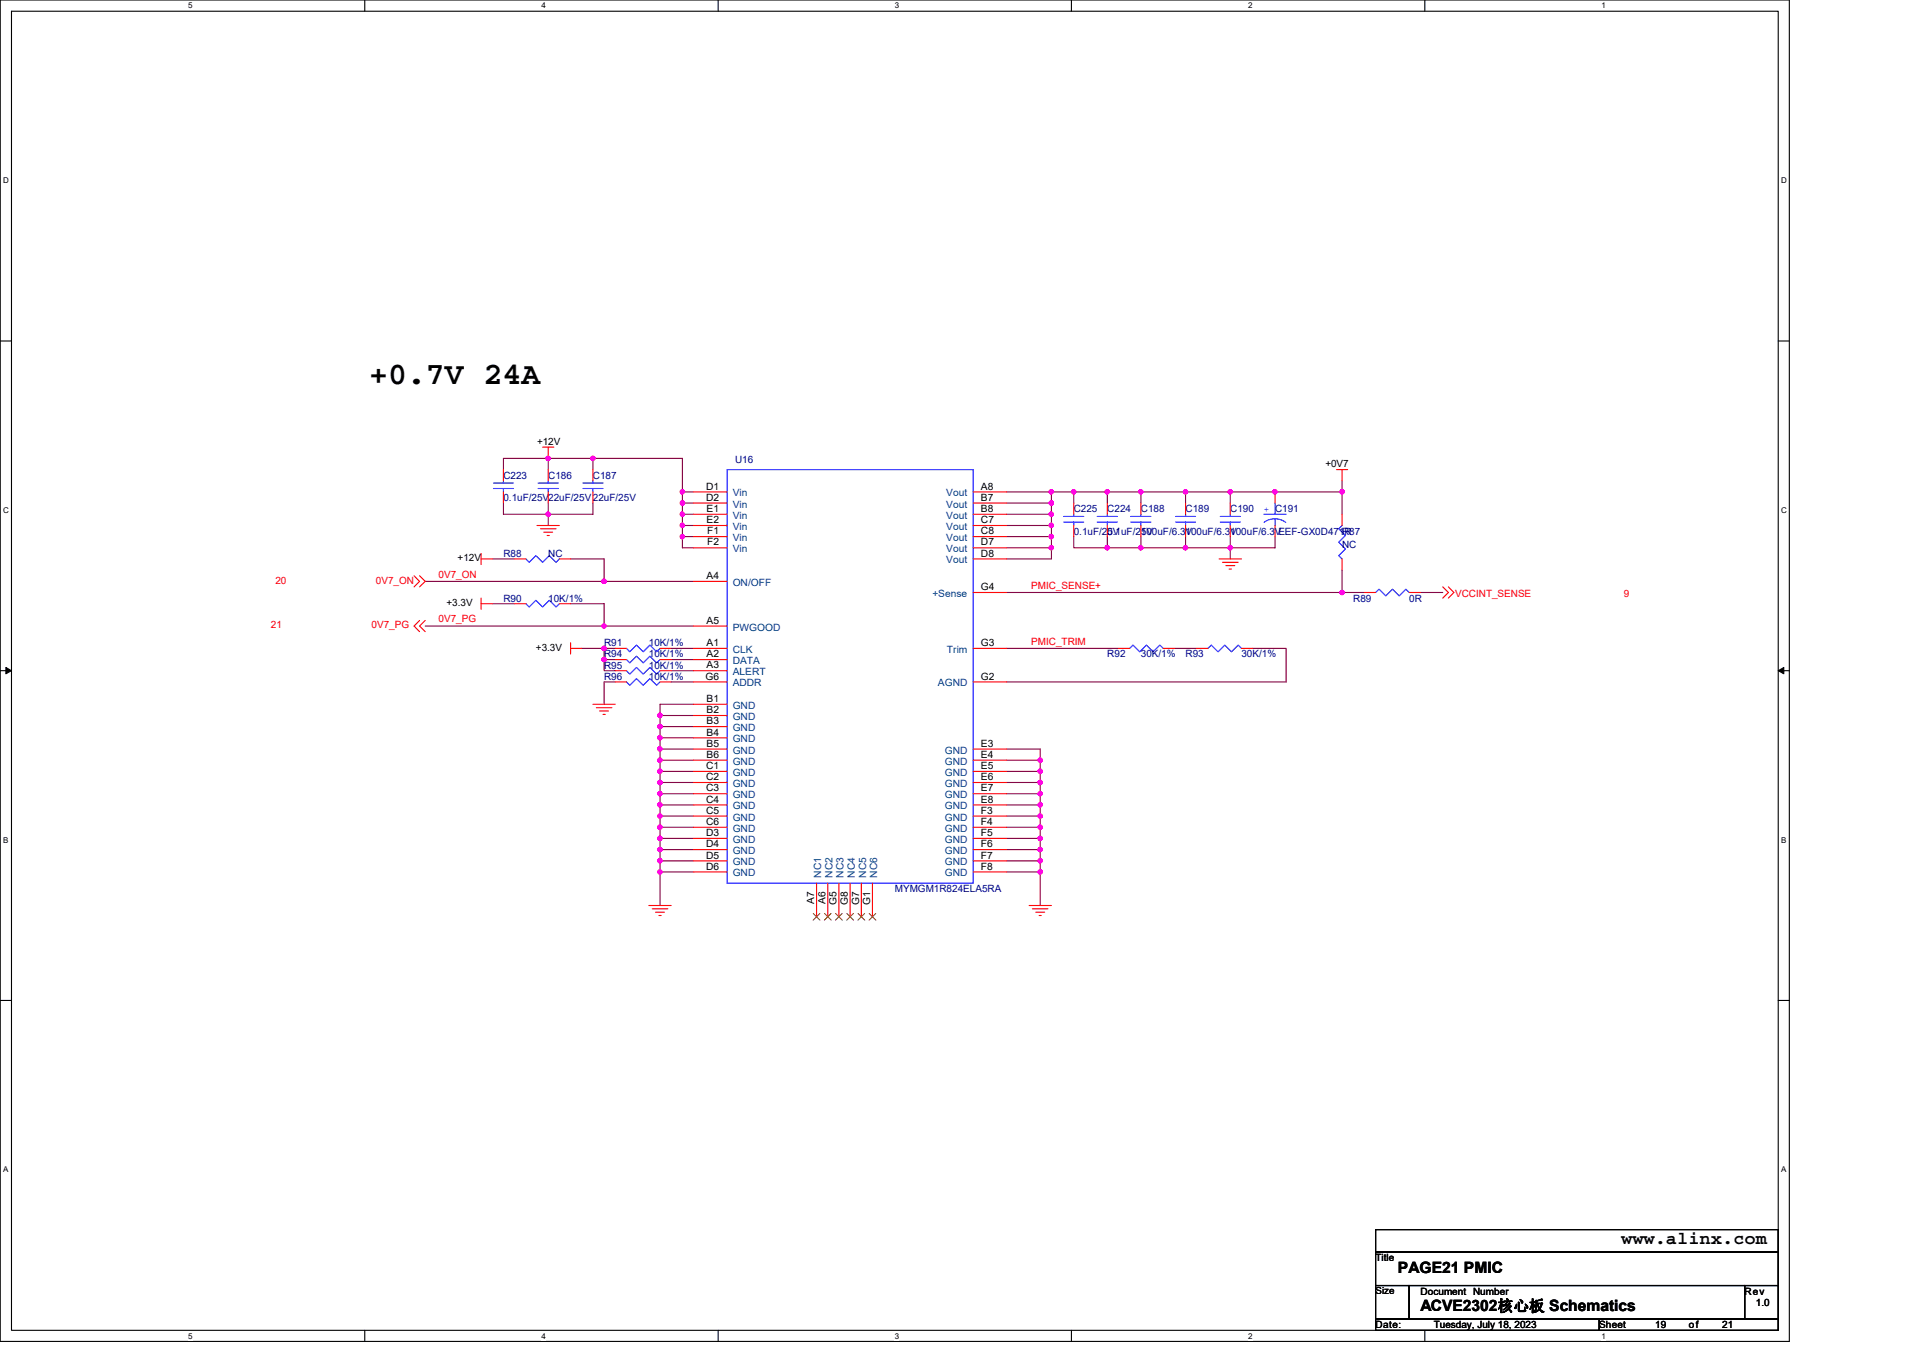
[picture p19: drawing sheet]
<svg xmlns="http://www.w3.org/2000/svg" width="297mm" height="210mm" viewBox="0 0 297 210" stroke-linecap="round" stroke-linejoin="round" font-family="sans-serif">
<defs><g id="words">
<text font-size="4.9" x="57" y="59.4">+0.7V 24A</text>
<text font-size="2.8" x="250.5" y="192.3">www.alinx.com</text>
<g font-size="2.4">
<text x="215.9" y="196.7">PAGE21 PMIC</text>
<text x="219.4" y="202.6">ACVE2302核心板 Schematics</text>
</g>
<g font-size="1.5">
<text x="82.9" y="68.8">+12V</text>
<text x="109.1" y="75.6">D1</text>
<text x="109.1" y="77.4">D2</text>
<text x="151.5" y="75.6">A8</text>
<text x="151.5" y="77.4">B7</text>
<text x="204.7" y="72.2">+0V7</text>
<text x="109.2" y="79.1">E1</text>
<text x="109.2" y="80.8">E2</text>
<text x="109.2" y="82.6">F1</text>
<text x="151.5" y="79.1">B8</text>
<text x="151.5" y="80.8">C7</text>
<text x="151.5" y="82.6">C8</text>
<text x="70.7" y="86.7">+12V</text>
<text x="109.2" y="89.5">A4</text>
<text x="109.2" y="84.3">F2</text>
<text x="151.5" y="84.3">D7</text>
<text x="151.5" y="86">D8</text>
<text x="69" y="93.6">+3.3V</text>
<text x="151.5" y="91.2">G4</text>
<text x="82.8" y="100.5">+3.3V</text>
<text x="109.2" y="99.8">A1</text>
<text x="109.2" y="101.6">A2</text>
<text x="109.2" y="96.4">A5</text>
<text x="151.5" y="99.8">G3</text>
<text x="109" y="105">G6</text>
<text x="109.2" y="103.3">A3</text>
<text x="151.5" y="105">G2</text>
<text x="109.2" y="108.5">B1</text>
<text x="109.2" y="110.2">B2</text>
<text x="109.2" y="111.9">B3</text>
<text x="109.2" y="113.6">B4</text>
<text x="109.1" y="118.8">C1</text>
<text x="109.2" y="115.4">B5</text>
<text x="109.2" y="117.1">B6</text>
<text x="151.5" y="115.4">E3</text>
<text x="151.5" y="117.1">E4</text>
<text x="151.5" y="118.8">E5</text>
<text x="109.1" y="120.5">C2</text>
<text x="109.1" y="122.3">C3</text>
<text x="109.1" y="124">C4</text>
<text x="109.1" y="125.7">C5</text>
<text x="151.5" y="120.5">E6</text>
<text x="151.5" y="122.3">E7</text>
<text x="151.5" y="124">E8</text>
<text x="151.5" y="125.7">F3</text>
<text x="109.1" y="127.5">C6</text>
<text x="109.1" y="129.2">D3</text>
<text x="109.1" y="130.9">D4</text>
<text x="151.5" y="127.5">F4</text>
<text x="151.5" y="129.2">F5</text>
<text x="151.5" y="130.9">F6</text>
<text x="109.1" y="132.7">D5</text>
<text x="109.1" y="134.4">D6</text>
<text x="151.5" y="132.7">F7</text>
<text x="151.5" y="134.4">F8</text>
<text x="125.8" y="139.6" transform="rotate(-90 125.8 139.6)">A7</text>
<text x="127.5" y="139.6" transform="rotate(-90 127.5 139.6)">A6</text>
<text x="129.2" y="139.8" transform="rotate(-90 129.2 139.8)">G5</text>
<text x="131" y="139.8" transform="rotate(-90 131 139.8)">G8</text>
<text x="132.7" y="139.8" transform="rotate(-90 132.7 139.8)">G7</text>
<text x="134.4" y="139.8" transform="rotate(-90 134.4 139.8)">G1</text>
<text x="212.5" y="194.9">Title</text>
<text x="212.5" y="200">Size</text>
<text x="219.4" y="200">Document Number</text>
<text x="269.5" y="200">Rev</text>
<text x="271.2" y="201.8">1.0</text>
<text x="212.5" y="205.2">Date:</text>
<text x="221.5" y="205.2">Tuesday, July 18, 2023</text>
<text x="247" y="205.2">Sheet</text>
<text x="255.7" y="205.2">19</text>
<text x="260.9" y="205.2">of</text>
<text x="266" y="205.2">21</text>
</g>
<g font-size="1.5" fill="#000080">
<text x="113.5" y="71.5">U16</text>
<text x="77.8" y="74">C223</text>
<text x="77.8" y="77.4">0.1uF/25V22uF/25V22uF/25V</text>
<text x="84.7" y="74">C186</text>
<text x="91.6" y="74">C187</text>
<text x="165.9" y="79.1">C225</text>
<text x="165.9" y="82.6">0.1uF/25V</text>
<text x="171" y="79.1">C224</text>
<text x="171" y="82.6">0.1uF/25V</text>
<text x="176.2" y="79.1">C188</text>
<text x="176.2" y="82.6">100uF/6.3V</text>
<text x="183.1" y="79.1">C189</text>
<text x="183.1" y="82.6">100uF/6.3V</text>
<text x="190" y="79.1">C190</text>
<text x="190" y="82.6">100uF/6.3VEEF-GX0D471R</text>
<text x="207.3" y="82.6">R87</text>
<text x="77.8" y="86">R88</text>
<text x="84.7" y="86">NC</text>
<text x="207.3" y="84.7">NC</text>
<text x="77.8" y="92.9">R90</text>
<text x="84.7" y="92.9">10K/1%</text>
<text x="209" y="92.9">R89</text>
<text x="217.7" y="92.9">0R</text>
<text x="93.3" y="101.6">R94</text>
<text x="93.3" y="99.9">R91</text>
<text x="100.2" y="101.6">10K/1%</text>
<text x="100.2" y="99.9">10K/1%</text>
<text x="171" y="101.6">R92</text>
<text x="176.2" y="101.6">30K/1%</text>
<text x="183.1" y="101.6">R93</text>
<text x="191.8" y="101.6">30K/1%</text>
<text x="93.3" y="103.3">R95</text>
<text x="93.3" y="105">R96</text>
<text x="100.2" y="103.3">10K/1%</text>
<text x="100.2" y="105">10K/1%</text>
<text x="138.2" y="137.9">MYMGM1R824ELA5RA</text>
</g>
<g font-size="1.5" fill="#004080">
<text x="113.2" y="76.7">Vin</text>
<text x="146.2" y="76.7">Vout</text>
<text x="113.2" y="78.4">Vin</text>
<text x="113.2" y="80.2">Vin</text>
<text x="113.2" y="81.9">Vin</text>
<text x="113.2" y="83.6">Vin</text>
<text x="146.2" y="78.4">Vout</text>
<text x="146.2" y="80.2">Vout</text>
<text x="146.2" y="81.9">Vout</text>
<text x="146.2" y="83.6">Vout</text>
<text x="113.2" y="85.3">Vin</text>
<text x="146.2" y="85.3">Vout</text>
<text x="146.2" y="87.1">Vout</text>
<text x="113.2" y="90.5">ON/OFF</text>
<text x="144" y="92.2">+Sense</text>
<text x="113.2" y="100.9">CLK</text>
<text x="113.2" y="97.4">PWGOOD</text>
<text x="146.3" y="100.9">Trim</text>
<text x="113.2" y="102.6">DATA</text>
<text x="113.2" y="104.3">ALERT</text>
<text x="113.2" y="106.1">ADDR</text>
<text x="144.9" y="106.1">AGND</text>
<text x="113.2" y="109.5">GND</text>
<text x="113.2" y="111.3">GND</text>
<text x="113.2" y="113">GND</text>
<text x="113.2" y="114.7">GND</text>
<text x="113.2" y="116.4">GND</text>
<text x="113.2" y="118.2">GND</text>
<text x="113.2" y="119.9">GND</text>
<text x="145.9" y="116.4">GND</text>
<text x="145.9" y="118.2">GND</text>
<text x="145.9" y="119.9">GND</text>
<text x="113.2" y="121.6">GND</text>
<text x="113.2" y="123.3">GND</text>
<text x="113.2" y="125.1">GND</text>
<text x="145.9" y="121.6">GND</text>
<text x="145.9" y="123.3">GND</text>
<text x="145.9" y="125.1">GND</text>
<text x="113.2" y="126.8">GND</text>
<text x="113.2" y="128.5">GND</text>
<text x="113.2" y="130.2">GND</text>
<text x="113.2" y="132">GND</text>
<text x="145.9" y="126.8">GND</text>
<text x="145.9" y="128.5">GND</text>
<text x="145.9" y="130.2">GND</text>
<text x="145.9" y="132">GND</text>
<text x="113.2" y="133.7">GND</text>
<text x="113.2" y="135.4">GND</text>
<text x="126.8" y="135.6" transform="rotate(-90 126.8 135.6)">NC1</text>
<text x="128.6" y="135.6" transform="rotate(-90 128.6 135.6)">NC2</text>
<text x="130.3" y="135.6" transform="rotate(-90 130.3 135.6)">NC3</text>
<text x="132" y="135.6" transform="rotate(-90 132 135.6)">NC4</text>
<text x="133.8" y="135.6" transform="rotate(-90 133.8 135.6)">NC5</text>
<text x="135.5" y="135.6" transform="rotate(-90 135.5 135.6)">NC6</text>
<text x="145.9" y="133.7">GND</text>
<text x="145.9" y="135.4">GND</text>
</g>
<g font-size="1.5" fill="#f00">
<text x="67.8" y="89.3">0V7_ON</text>
<text x="42.5" y="90.2">20</text>
<text x="58.1" y="90.2">0V7_ON</text>
<text x="159.3" y="91">PMIC_SENSE+</text>
<text x="224.8" y="92.3">VCCINT_SENSE</text>
<text x="250.8" y="92.3">9</text>
<text x="41.8" y="97.1">21</text>
<text x="57.4" y="97.1">0V7_PG</text>
<text x="67.8" y="96.2">0V7_PG</text>
<text x="159.3" y="99.6">PMIC_TRIM</text>
</g>
<text font-size="1.4" fill="#00f" x="195.2" y="79">+ C191</text>
<g font-size="1.2">
<text x="29.1" y="1.3">5</text>
<text x="83.6" y="1.3">4</text>
<text x="138.2" y="1.3">3</text>
<text x="192.8" y="1.3">2</text>
<text x="247.4" y="1.3">1</text>
<text x=".5" y="28.3">D</text>
<text x="275.1" y="28.3">D</text>
<text x=".5" y="79.2">C</text>
<text x="275.1" y="79.2">C</text>
<text x=".5" y="130.2">B</text>
<text x="275.1" y="130.2">B</text>
<text x=".5" y="181.1">A</text>
<text x="275.1" y="181.1">A</text>
<text x="29.1" y="206.8">5</text>
<text x="83.6" y="206.8">4</text>
<text x="138.2" y="206.8">3</text>
<text x="192.8" y="206.8">2</text>
<text x="247.4" y="206.8">1</text>
</g>
</g></defs>
<path d="M0 0h276.4v207.3h-276.4zM1.8 1.7h272.9v203.8h-272.9z" fill="none" stroke="#000" stroke-width=".17"/>
<g fill="#fff">
<path d="M29.1 .2h.6v1.4h-.6z"/>
<path d="M29.1 205.7h.6v1.4h-.6z"/>
</g>
<path d="M56.3 0v1.7M56.3 205.5v1.8" fill="none" stroke="#000" stroke-width=".17"/>
<g fill="#fff">
<path d="M83.6 .2h.7v1.4h-.7z"/>
<path d="M83.6 205.7h.7v1.4h-.7z"/>
</g>
<path d="M110.9 0v1.7M110.9 205.5v1.8" fill="none" stroke="#000" stroke-width=".17"/>
<g fill="#fff">
<path d="M138.2 .2h.7v1.4h-.7z"/>
<path d="M138.2 205.7h.7v1.4h-.7z"/>
</g>
<path d="M165.5 0v1.7M165.5 205.5v1.8" fill="none" stroke="#000" stroke-width=".17"/>
<g fill="#fff">
<path d="M192.8 .2h.6v1.4h-.6z"/>
<path d="M192.8 205.7h.6v1.4h-.6z"/>
</g>
<path d="M220.1 0v1.7M220.1 205.5v1.8" fill="none" stroke="#000" stroke-width=".17"/>
<g fill="#fff">
<path d="M247.4 .2h.6v1.4h-.6z"/>
<path d="M247.4 205.7h.6v1.4h-.6z"/>
<path d="M.5 27.2h.8v1.4h-.8z"/>
<path d="M275.1 27.2h.9v1.4h-.9z"/>
<path d="M.5 78.1h.8v1.4h-.8z"/>
<path d="M275.1 78.1h.9v1.4h-.9z"/>
</g>
<path d="M0 52.7h1.8M274.7 52.7h1.7" fill="none" stroke="#000" stroke-width=".17"/>
<g fill="#fff">
<path d="M.5 129.1h.8v1.4h-.8z"/>
<path d="M275.1 129.1h.8v1.4h-.8z"/>
</g>
<path d="M0 103.6h1.8M274.7 103.6h1.7" fill="none" stroke="#000" stroke-width=".17"/>
<path d="M.9 103.1l.9 .5-.9 .5zM274.7 103.6l.8-.5v1z" fill="#000" stroke="#000" stroke-width=".15"/>
<g fill="#fff">
<path d="M.5 180h.8v1.4h-.8z"/>
<path d="M275.1 180h.8v1.4h-.8z"/>
</g>
<path d="M0 154.6h1.8M274.7 154.6h1.7M212.5 190h62.2v3.5h-62.2zM212.5 193.5h62.2v5.1h-62.2zM212.5 198.6h5.2v5.2h-5.2zM217.7 198.6h51.8v5.2h-51.8zM269.5 198.6h5.2v5.2h-5.2zM212.5 203.8h34.5v1.7h-34.5zM247 203.8h27.7v1.7h-27.7z" fill="none" stroke="#000" stroke-width=".17"/>
<g fill="none" stroke="#800040" stroke-width=".17">
<path d="M77.8 77.7v1.8h6.9v1.7M84.7 70.8v1.8M84.7 70.8h6.9M84.7 77.7v1.8h6.9v-1.8M84.7 70.8h-6.9v1.8M91.6 70.8h13.8v5.2h1.7M91.6 70.8v1.8M105.4 77.7v1.8M105.4 76v1.7M105.4 77.7h1.7M105.4 79.5v1.7h1.7M105.4 79.5h1.7"/>
<path d="M155.5 77.7h6.9M155.5 79.5h6.9M155.5 76h6.9M162.4 76v1.7M162.4 77.7v1.8M162.4 76h3.5M162.4 79.5v1.7M165.9 76v1.7M165.9 76h5.1M171 76v1.7M171 76h5.2M176.2 76h6.9"/>
<path d="M176.2 76v1.7M183.1 76h6.9M183.1 76v1.7M190 76h17.3M190 76v1.7M207.3 74.3v1.7M207.3 76v3.5M65.7 89.8h27.6M65.7 96.7h27.6M76 86.4h3.5M76 93.3h3.5M88.1 93.3h5.2v3.4"/>
<path d="M88.1 86.4h5.2v3.4M93.3 96.7h13.8M93.3 89.8h13.8M105.4 82.9v1.7h1.7M105.4 81.2v1.7M105.4 82.9h1.7M155.5 91.5h51.8M155.5 81.2h6.9M155.5 82.9h6.9M155.5 84.6h6.9M162.4 81.2v1.7M162.4 82.9v1.7"/>
<path d="M162.4 84.6v1.8h-6.9M165.9 82.9v1.7h5.1M171 82.9v1.7M171 84.6h5.2M176.2 84.6h6.9M176.2 82.9v1.7M183.1 84.6h6.9M183.1 82.9v1.7M190 84.6v1.8M190 82.9v1.7M197 82.9v1.7h-7M207.3 88.1v3.4"/>
<path d="M207.3 91.5h3.5M219.4 91.5h3.5M89.9 100.2h3.4M93.3 100.2v1.7h1.7M93.3 100.2h1.7M93.3 101.9v1.7h1.7M95 105.4h-1.7v3.4M102 110.6v1.7M102 112.3v3.4M102 115.7v1.8M102 117.5v1.7M102 119.2v1.7"/>
<path d="M102 110.6h5.1M102 112.3h5.1M102 114h5.1M102 115.7h5.1M102 117.5h5.1M102 119.2h5.1M103.7 100.2h3.4M103.7 101.9h3.4M103.7 103.6h3.4M103.7 105.4h3.4M107.1 108.8h-5.1v1.8M155.5 115.7h5.2v1.8"/>
<path d="M155.5 117.5h5.2M155.5 119.2h5.2M155.5 100.2h17.3M160.7 117.5v1.7M160.7 119.2v1.7M181.4 100.2h3.5M193.5 100.2h5.2v5.2h-43.2M102 122.6v1.8M102 133v1.7M102 127.8v1.7M102 120.9v1.7M102 124.4v1.7"/>
<path d="M102 129.5v1.8M102 126.1v1.7M102 134.7v5.2M102 131.3v1.7M102 120.9h5.1M102 122.6h5.1M102 124.4h5.1M102 126.1h5.1M102 127.8h5.1M102 129.5h5.1M102 131.3h5.1M102 133h5.1"/>
<path d="M102 134.7h5.1M155.5 120.9h5.2M155.5 122.6h5.2M155.5 124.4h5.2M155.5 126.1h5.2M155.5 127.8h5.2M155.5 129.5h5.2M155.5 131.3h5.2v1.7M155.5 133h5.2M155.5 134.7h5.2M160.7 133v1.7M160.7 129.5v1.8"/>
<path d="M160.7 127.8v1.7M160.7 120.9v1.7M160.7 122.6v3.5M160.7 126.1v1.7M160.7 134.7v5.2"/>
</g>
<g fill="#f0f" stroke="#f0f" stroke-width=".17">
<circle cx="160.7" cy="133" r=".34"/>
<circle cx="160.7" cy="131.3" r=".33"/>
<circle cx="160.7" cy="129.5" r=".34"/>
<circle cx="165.8" cy="76" r=".34"/>
<circle cx="162.4" cy="76" r=".34"/>
<circle cx="162.4" cy="81.2" r=".34"/>
<circle cx="196.9" cy="76" r=".34"/>
<circle cx="190" cy="76" r=".34"/>
<circle cx="105.4" cy="76" r=".34"/>
<circle cx="84.7" cy="70.8" r=".33"/>
<circle cx="91.6" cy="70.8" r=".33"/>
<circle cx="105.4" cy="82.9" r=".34"/>
<circle cx="84.7" cy="79.4" r=".33"/>
<circle cx="105.4" cy="81.2" r=".34"/>
<circle cx="105.4" cy="79.4" r=".33"/>
<circle cx="105.4" cy="77.7" r=".34"/>
<circle cx="183.1" cy="84.6" r=".34"/>
<circle cx="190" cy="84.6" r=".34"/>
<circle cx="183.1" cy="76" r=".34"/>
<circle cx="162.4" cy="79.4" r=".33"/>
<circle cx="162.4" cy="77.7" r=".34"/>
<circle cx="162.4" cy="84.6" r=".34"/>
<circle cx="162.4" cy="82.9" r=".34"/>
<circle cx="101.9" cy="110.5" r=".34"/>
<circle cx="101.9" cy="112.3" r=".34"/>
<circle cx="101.9" cy="114" r=".33"/>
<circle cx="101.9" cy="115.7" r=".34"/>
<circle cx="101.9" cy="117.5" r=".34"/>
<circle cx="101.9" cy="119.2" r=".34"/>
<circle cx="101.9" cy="120.9" r=".34"/>
<circle cx="101.9" cy="122.6" r=".33"/>
<circle cx="101.9" cy="124.4" r=".34"/>
<circle cx="101.9" cy="126.1" r=".34"/>
<circle cx="101.9" cy="127.8" r=".34"/>
<circle cx="101.9" cy="131.3" r=".33"/>
<circle cx="101.9" cy="129.5" r=".34"/>
<circle cx="101.9" cy="133" r=".34"/>
<circle cx="101.9" cy="134.7" r=".34"/>
<circle cx="160.7" cy="117.5" r=".34"/>
<circle cx="160.7" cy="120.9" r=".34"/>
<circle cx="160.7" cy="119.2" r=".34"/>
<circle cx="160.7" cy="124.4" r=".34"/>
<circle cx="160.7" cy="122.6" r=".33"/>
<circle cx="160.7" cy="126.1" r=".34"/>
<circle cx="160.7" cy="127.8" r=".34"/>
<circle cx="160.7" cy="134.7" r=".34"/>
<circle cx="93.3" cy="89.8" r=".34"/>
<circle cx="93.3" cy="96.7" r=".33"/>
<circle cx="93.3" cy="101.9" r=".34"/>
<circle cx="93.3" cy="100.2" r=".34"/>
<circle cx="207.3" cy="76" r=".34"/>
<circle cx="207.3" cy="91.5" r=".34"/>
<circle cx="176.2" cy="76" r=".34"/>
<circle cx="171" cy="76" r=".34"/>
<circle cx="176.2" cy="84.6" r=".34"/>
<circle cx="171" cy="84.6" r=".34"/>
</g>
<g fill="none" stroke="#f00" stroke-width=".17">
<path d="M77.8 72.6v1.7M77.8 76v1.7M83.8 69.1h1.8M84.7 69.1v1.7M84.7 72.6v1.7M84.7 76v1.7M91.6 72.6v1.7M91.6 76v1.7M107.1 76h5.2M107.1 77.7h5.2M107.1 79.5h5.2M150.3 76h5.2"/>
<path d="M150.3 77.7h5.2M150.3 79.5h5.2M165.9 77.7v1.8M171 77.7v1.8M176.2 77.7v1.8M183.1 77.7v1.8M190 77.7v1.8M197 76v1.7M206.5 72.6h1.7M207.3 79.5v1.7M207.3 72.6v1.7M64 89l.8 .8-.8 .9"/>
<path d="M64.8 95.9l-.8 .8 .8 .9M64.8 89l.9 .8-.9 .9M65.7 95.9l-.9 .8 .9 .9M74.3 93.3h1.7M74.3 92.4v1.7M74.3 86.4h1.7M74.3 85.5v1.7M79.5 86.4h1.7M79.5 93.3h1.7M82.9 81.2h3.5M83.5 81.7h2.4M84 82.2h1.4"/>
<path d="M84.5 82.7h.4M86.4 86.4h1.7M86.4 93.3h1.7M88.1 99.3v1.7M107.1 89.8h5.2M107.1 96.7h5.2M107.1 81.2h5.2M107.1 82.9h5.2M107.1 84.6h5.2M150.3 81.2h5.2M150.3 82.9h5.2M150.3 84.6h5.2"/>
<path d="M150.3 86.4h5.2M150.3 91.5h5.2M165.9 81.2v1.7M171 81.2v1.7M176.2 81.2v1.7M183.1 81.2v1.7M188.3 86.4h3.5M188.8 86.9h2.5M189.4 87.4h1.3M189.9 87.9h.3M190 81.2v1.7M197 81.2v1.7"/>
<path d="M207.3 86.4v1.7M210.8 91.5h1.7M217.7 91.5h1.7M222.9 90.7l.8 .8-.8 .9M223.7 90.7l.9 .8-.9 .9M88.1 100.2h1.8M91.6 108.8h3.4M92.1 109.3h2.4M92.6 109.9h1.4M93.2 110.4h.3M95 101.9h1.8M95 103.6h1.8"/>
<path d="M95 105.4h1.8M95 100.2h1.8M102 101.9h1.7M102 103.6h1.7M102 105.4h1.7M102 100.2h1.7M107.1 100.2h5.2M107.1 101.9h5.2M107.1 103.6h5.2M107.1 108.8h5.2M107.1 110.6h5.2M107.1 112.3h5.2"/>
<path d="M107.1 114h5.2M107.1 115.7h5.2M107.1 117.5h5.2M107.1 119.2h5.2M107.1 105.4h5.2M150.3 115.7h5.2M150.3 117.5h5.2M150.3 119.2h5.2M150.3 105.4h5.2M150.3 100.2h5.2M172.8 100.2h1.7M179.7 100.2h1.7"/>
<path d="M184.9 100.2h1.7M191.8 100.2h1.7M100.2 139.9h3.5M107.1 120.9h5.2M107.1 122.6h5.2M107.1 124.4h5.2M107.1 126.1h5.2M107.1 127.8h5.2M107.1 129.5h5.2M107.1 131.3h5.2M107.1 133h5.2M107.1 134.7h5.2"/>
<path d="M126.1 136.5v5.1M127.9 136.5v5.1M129.6 136.5v5.1M131.3 136.5v5.1M133.1 136.5v5.1M134.8 136.5v5.1M150.3 120.9h5.2M150.3 122.6h5.2M150.3 124.4h5.2M150.3 126.1h5.2M150.3 127.8h5.2M150.3 129.5h5.2"/>
<path d="M150.3 131.3h5.2M150.3 133h5.2M150.3 134.7h5.2M159 139.9h3.4M100.8 140.4h2.4M101.3 140.9h1.3M101.8 141.5h.3M159.5 140.4h2.4M160 140.9h1.4M160.5 141.5h.3"/>
</g>
<g fill="none" stroke="#00f" stroke-width=".17">
<path d="M76.2 75.5h3.1M76.2 74.6h3.1M77.8 74.3v.3M77.8 75.5v.5M83.1 75.5h3.1M83.1 74.6h3.1M84.7 74.3v.3M84.7 75.5v.5M90 75.5h3.2M90 74.6h3.2M91.6 74.3v.3M91.6 75.5v.5"/>
<path d="M112.3 72.6h38v63.9h-38zM164.3 79.8h3.1M165.9 79.5v.3M169.5 79.8h3.1M171 79.5v.3M174.7 79.8h3.1M176.2 79.5v.3M181.6 79.8h3.1M183.1 79.5v.3M188.5 79.8h3.1M190 79.5v.3M195.2 79.5h3.5"/>
<path d="M197 77.7v1.8M81.2 86.4l.5 .5 1.1-1 1 1 1.1-1 1 1 .5-.5M81.2 93.3l.5 .5 1.1-1 1 1 1.1-1 1 1 .5-.5M164.3 80.7h3.1M165.9 80.7v.5M169.5 80.7h3.1M171 80.7v.5M174.7 80.7h3.1M176.2 80.7v.5M181.6 80.7h3.1M183.1 80.7v.5M188.5 80.7h3.1"/>
<path d="M190 80.7v.5M196.9 80.2l1.1 .2 .6 .3M196.9 80.2l-1 .2-.6 .3M197 80.2v1M207.3 81.2l-.5 .5 1 1-1 1.1 1 1-1 1.1 .5 .5M212.5 91.5l.5-.5 1.1 1.1 1-1.1 1 1.1 1.1-1.1 .5 .5M96.8 101.9l.5 .5 1-1 1.1 1 1-1 1 1 .6-.5M96.8 103.6l.5 .6 1-1.1 1.1 1.1 1-1.1 1 1.1 .6-.6M96.8 105.4l.5 .5 1-1 1.1 1 1-1 1 1 .6-.5M96.8 100.2l.5 .5 1-1 1.1 1 1-1 1 1 .6-.5M174.5 100.2l.5-.5 1 1 1.1-1 1 1 1.1-1 .5 .5M186.6 100.2l.5-.5 1 1 1.1-1 1 1 1.1-1 .5 .5"/>
</g>
<path d="M125.6 141.1l1.1 1.1M126.6 141.1l-1 1.1M127.4 141.1l1 1.1M128.4 141.1l-1.1 1.1M129.1 141.1l1 1.1M130.1 141.1l-1.1 1.1M130.8 141.1l1 1.1M131.8 141.1l-1 1.1M132.5 141.1l1.1 1.1M133.6 141.1l-1.1 1.1M134.3 141.1l1 1.1M135.3 141.1l-1.1 1.1" fill="none" stroke="#804000" stroke-width=".15"/>
<use href="#words"/>
</svg>
